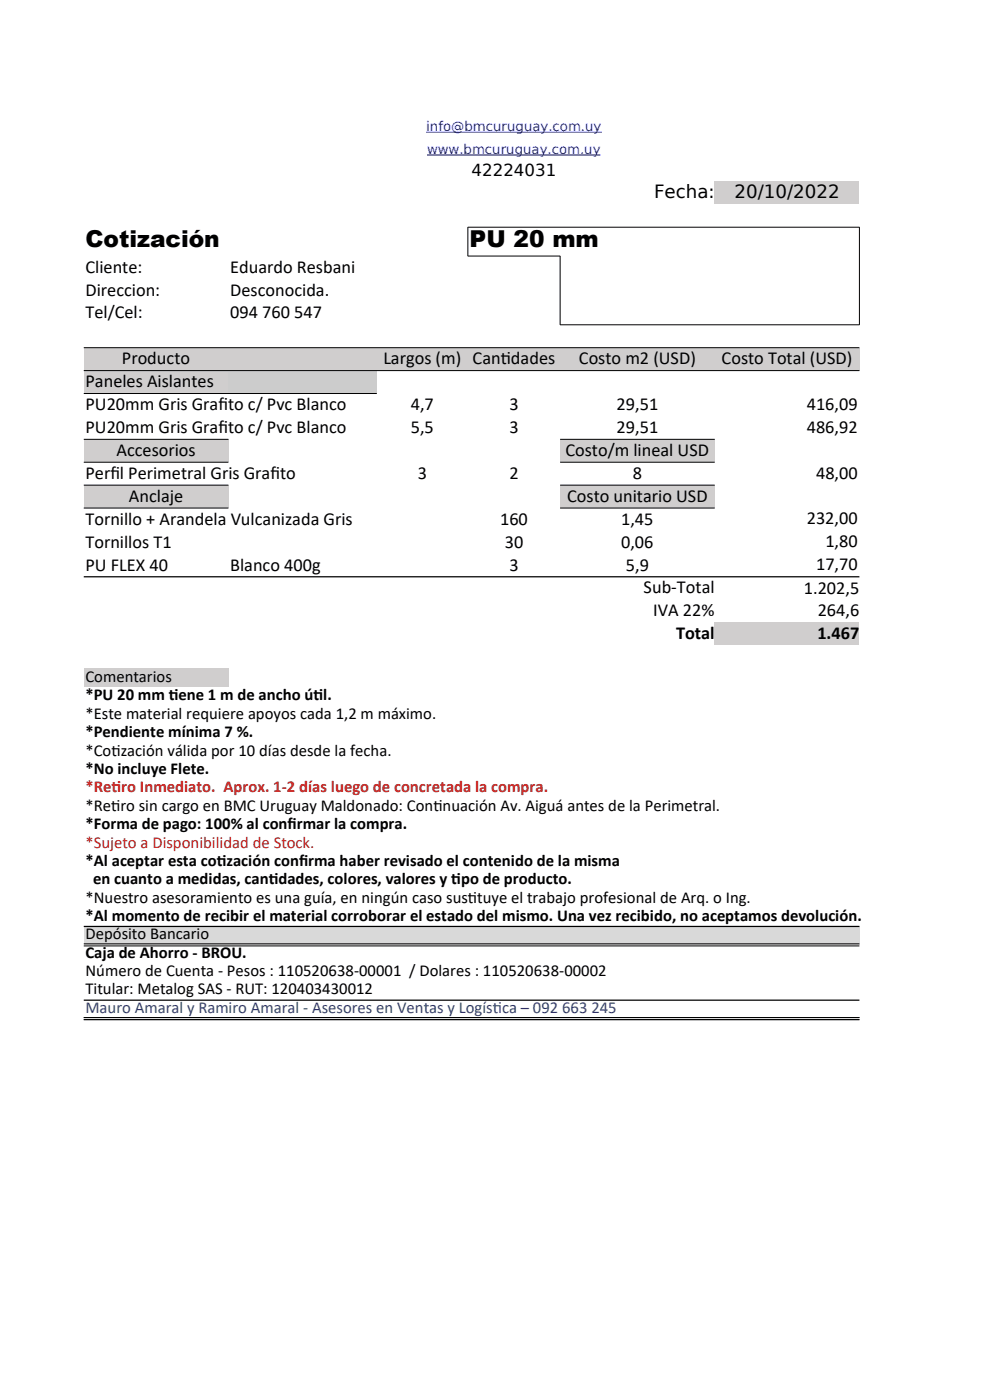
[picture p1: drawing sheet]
<svg xmlns="http://www.w3.org/2000/svg" width="210mm" height="297mm" viewBox="0 0 210 297" stroke-linecap="round" stroke-linejoin="round" font-family="sans-serif">
<defs><g id="words">
<g font-size="4.9">
<text x="18.1" y="52.5">Cotización</text>
<text x="99.6" y="52.5">PU 20 mm</text>
</g>
<g font-size="3.9">
<text x="138.7" y="42.1">Fecha:</text>
<text x="155.8" y="42.1">20/10/2022</text>
<text x="18.1" y="57.9">Cliente:</text>
<text x="48.8" y="57.9">Eduardo Resbani</text>
<text x="18.1" y="62.7">Direccion:</text>
<text x="48.8" y="62.7">Desconocida.</text>
<text x="18.1" y="67.6">Tel/Cel:</text>
<text x="48.8" y="67.6">094 760 547</text>
<text x="25.9" y="77.3">Producto</text>
<text x="81.3" y="77.3">Largos (m) Cant</text>
<text x="106.2" y="77.3">idades</text>
<text x="122.8" y="77.3">Costo m2 (USD)</text>
<text x="153.1" y="77.3">Costo Total (USD)</text>
<text x="18.1" y="82.2">Paneles Aislantes</text>
<text x="18.1" y="87">PU20mm Gris Graf</text>
<text x="46.3" y="87">ito c/ Pvc Blanco</text>
<text x="87.1" y="87">4,7</text>
<text x="108.1" y="87">3</text>
<text x="130.8" y="87">29,51</text>
<text x="171.1" y="86.9">416,09</text>
<text x="18.1" y="91.9">PU20mm Gris Graf</text>
<text x="46.3" y="91.9">ito c/ Pvc Blanco</text>
<text x="87.1" y="91.9">5,5</text>
<text x="108.1" y="91.9">3</text>
<text x="130.8" y="91.9">29,51</text>
<text x="171.1" y="91.8">486,92</text>
<text x="18.1" y="101.6">Perf</text>
<text x="23.4" y="101.6">il Perimetral Gris Graf</text>
<text x="24.7" y="96.7">Accesorios</text>
<text x="57.4" y="101.6">ito</text>
<text x="88.6" y="101.6">3</text>
<text x="108.1" y="101.6">2</text>
<text x="119.9" y="96.7">Costo/m lineal USD</text>
<text x="134.2" y="101.6">8</text>
<text x="173.1" y="101.6">48,00</text>
<text x="27.3" y="106.4">Anclaje</text>
<text x="120.3" y="106.4">Costo unitario USD</text>
<text x="18.1" y="111.3">Tornillo + Arandela Vulcanizada Gris</text>
<text x="106.1" y="111.3">160</text>
<text x="131.8" y="111.3">1,45</text>
<text x="171.1" y="111.2">232,00</text>
<text x="18.1" y="116.2">Tornillos T1</text>
<text x="107.1" y="116.2">30</text>
<text x="131.8" y="116.2">0,06</text>
<text x="175.1" y="116.1">1,80</text>
<text x="18.1" y="121">PU FLEX 40</text>
<text x="48.8" y="121">Blanco 400g</text>
<text x="108.1" y="121">3</text>
<text x="132.8" y="121">5,9</text>
<text x="136.5" y="125.8">Sub-Total</text>
<text x="170.5" y="125.9">1.202,5</text>
<text x="173.1" y="120.9">17,70</text>
<text x="138.6" y="130.6">IVA 22%</text>
<text x="173.5" y="130.7">264,6</text>
<text x="143.4" y="135.5">Total</text>
<text x="173.4" y="135.6">1.467</text>
</g>
<g font-size="3.5">
<text x="100" y="37.3">42224031</text>
<text x="18.1" y="144.6">Comentarios</text>
<text x="18.1" y="148.6">*PU 20 mm t</text>
<text x="35.8" y="148.6">iene 1 m de ancho út</text>
<text x="66.5" y="148.6">il.</text>
<text x="18.1" y="152.5">*Este material requiere apoyos cada 1,2 m máximo.</text>
<text x="18.1" y="156.4">*Pendiente mínima 7 %.</text>
<text x="18.1" y="160.3">*Cot</text>
<text x="23.6" y="160.3">ización válida por 10 días desde la fecha.</text>
<text x="18.1" y="164.2">*No incluye Flete.</text>
<text x="18.1" y="172">*Ret</text>
<text x="23.6" y="172">iro sin cargo en BMC Uruguay Maldonado: Cont</text>
<text x="91.9" y="172">inuación Av. Aiguá antes de la Perimetral.</text>
<text x="18.1" y="175.9">*Forma de pago: 100% al conf</text>
<text x="61" y="175.9">irmar la compra.</text>
<text x="18.1" y="183.8">*Al aceptar esta cot</text>
<text x="46" y="183.8">ización conf</text>
<text x="63.4" y="183.8">irma haber revisado el contenido de la misma</text>
<text x="18.1" y="191.6">*Nuestro asesoramiento es una guía, en ningún caso sust</text>
<text x="19.7" y="187.6">en cuanto a medidas, cant</text>
<text x="57" y="187.6">idades, colores, valores y t</text>
<text x="95.7" y="187.6">ipo de producto.</text>
<text x="99.3" y="191.6">ituye el trabajo profesional de Arq. o Ing.</text>
<text x="18.1" y="195.5">*Al momento de recibir el material corroborar el estado del mismo. Una vez recibido, no aceptamos devolución.</text>
<text x="18.1" y="199.2">Depósito Bancario</text>
<text x="18.1" y="203.1">Caja de Ahorro - BROU.</text>
<text x="18.1" y="207.1">Número de Cuenta - Pesos : 110520638-00001 / Dolares : 110520638-00002</text>
<text x="18.1" y="211">Titular: Metalog SAS - RUT: 120403430012</text>
</g>
<g font-size="3.5" fill="#c9211e">
<text x="18.1" y="168.1">*Ret</text>
<text x="23.6" y="168.1">iro Inmediato. Aprox. 1-2 días luego de concretada la compra.</text>
<text x="18.1" y="179.9">*Sujeto a Disponibilidad de Stock.</text>
</g>
<g font-size="3.5" fill="#1f4e78">
<text x="18.1" y="214.9">Mauro Amaral y Ramiro Amaral - Asesores en Ventas y Logíst</text>
<text x="104.5" y="214.9">ica – 092 663 245</text>
</g>
<g font-size="2.8" fill="#00f">
<text x="90.4" y="27.8">info@bmcuruguay.com.uy</text>
<text x="90.6" y="32.6">www.bmcuruguay.com.uy</text>
</g>
</g></defs>
<g fill="#d0cece">
<path d="M151.6 38.5h30.7v4.8h-30.7z" fill-rule="evenodd"/>
<path d="M17.8 73.7h164.5v4.9h-164.5z" fill-rule="evenodd"/>
<path d="M17.8 78.6h30.6v4.9h-30.6z" fill-rule="evenodd"/>
</g>
<path d="M48.4 78.6h31.5v4.9h-31.5z" fill-rule="evenodd" fill="#ccc"/>
<g fill="#d0cece">
<path d="M17.8 93.2h30.6v4.8h-30.6z" fill-rule="evenodd"/>
<path d="M118.8 93.2h32.8v4.8h-32.8z" fill-rule="evenodd"/>
<path d="M17.8 102.9h30.6v4.9h-30.6z" fill-rule="evenodd"/>
<path d="M118.8 102.9h32.8v4.9h-32.8z" fill-rule="evenodd"/>
<path d="M151.6 132.1h30.7v4.8h-30.7z" fill-rule="evenodd"/>
<path d="M17.8 141.8h30.6v3.9h-30.6z" fill-rule="evenodd"/>
</g>
<path d="M17.8 196.5h164.5v3.9h-164.5z" fill-rule="evenodd" fill="#d9d9d9"/>
<g fill="none" stroke="#000" stroke-width=".21">
<path d="M99.2 48.2h83.1M99.2 54.3h19.6v14.6M99.3 48.2v6.1M182.3 48.2v20.7M17.8 73.8h164.5M17.8 78.6h164.5M118.8 68.9h63.5M17.8 83.5h62.1M17.8 93.2h30.7M17.8 98.1h30.7M118.8 93.2h32.8M118.8 98.1h32.8"/>
<path d="M17.8 102.9h30.7M17.8 107.8h30.7M118.8 102.9h32.8M118.8 107.8h32.8M17.8 200.2h164.5M17.8 200.7h164.5M17.8 215.9h164.5M17.8 216.3h164.5"/>
</g>
<path d="M17.8 122.4h164.5M17.8 196.5h164.5M17.8 212.2h164.5" fill="none" stroke="#000" stroke-width=".26"/>
<path d="M90.4 28h37.2M90.6 32.9h36.9" fill="none" stroke="#00f" stroke-width=".21"/>
<use href="#words"/>
</svg>
